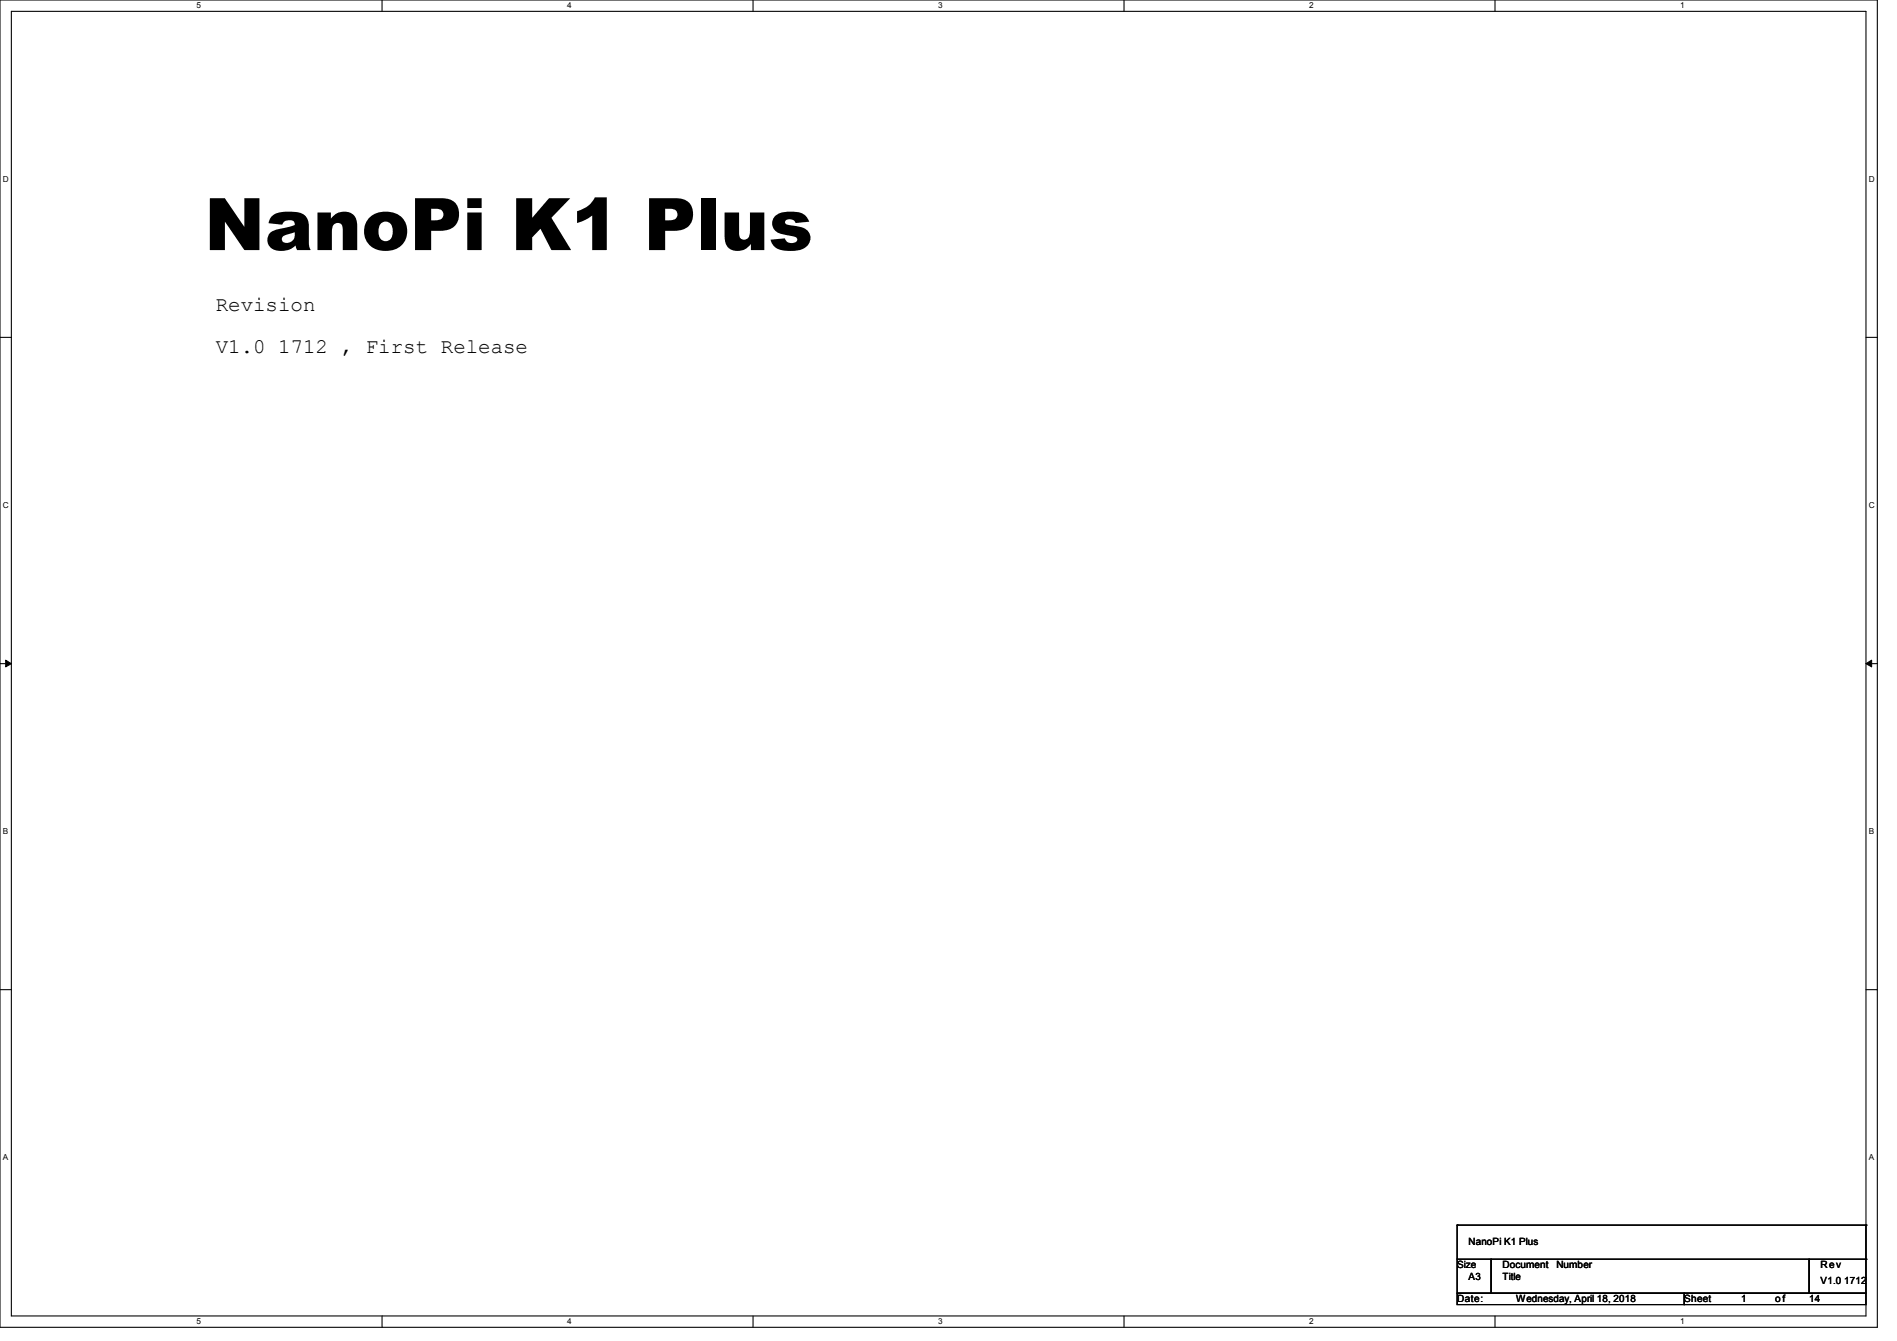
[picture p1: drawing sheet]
<svg xmlns="http://www.w3.org/2000/svg" width="297mm" height="210mm" viewBox="0 0 297 210" stroke-linecap="round" stroke-linejoin="round" font-family="sans-serif">
<defs><g id="words">
<text font-size="11.3" x="32" y="39.2">NanoPi K1 Plus</text>
<g font-size="3.3">
<text x="33.8" y="48.8">Revision</text>
<text x="33.8" y="55.3">V1.0 1712 , First Release</text>
</g>
<g font-size="1.6">
<text x="229.9" y="194.9">NanoPi K1 Plus</text>
<text x="228.1" y="198.6">Size</text>
<text x="228.1" y="204">Date:</text>
<text x="229.9" y="200.4">A3</text>
<text x="235.2" y="198.6">Document</text>
<text x="235.3" y="200.4">Title</text>
<text x="237.4" y="204">Wednesday, April 18, 2018</text>
<text x="243.7" y="198.6">Number</text>
<text x="263.7" y="204">Sheet</text>
<text x="272.6" y="204">1</text>
<text x="277.9" y="204">o f</text>
<text x="283.3" y="204">14</text>
<text x="285" y="198.6">Rev</text>
<text x="285" y="201.1">V1.0 1712</text>
</g>
<g font-size="1.3">
<text x="30.8" y="1.3">5</text>
<text x="88.8" y="1.3">4</text>
<text x="146.9" y="1.3">3</text>
<text x="205" y="1.3">2</text>
<text x="263.1" y="1.3">1</text>
<text x=".5" y="28.4">D</text>
<text x="292.6" y="28.4">D</text>
<text x=".5" y="79.5">C</text>
<text x="292.6" y="79.5">C</text>
<text x=".5" y="130.6">B</text>
<text x="292.6" y="130.6">B</text>
<text x=".5" y="181.7">A</text>
<text x="292.6" y="181.7">A</text>
<text x="30.8" y="207.4">5</text>
<text x="88.8" y="207.4">4</text>
<text x="146.9" y="207.4">3</text>
<text x="205" y="207.4">2</text>
<text x="263.1" y="207.4">1</text>
</g>
</g></defs>
<path d="M0 0h293.9v207.9h-293.9zM1.8 1.8h290.3v204.3h-290.3z" fill="none" stroke="#000" stroke-width=".17"/>
<g fill="#fff">
<path d="M30.8 .2h.7v1.4h-.7z"/>
<path d="M30.8 206.2h.7v1.4h-.7z"/>
</g>
<path d="M59.8 0v1.8M59.8 206.1v1.8" fill="none" stroke="#000" stroke-width=".17"/>
<g fill="#fff">
<path d="M88.8 .2h.7v1.4h-.7z"/>
<path d="M88.8 206.2h.7v1.4h-.7z"/>
</g>
<path d="M117.9 0v1.8M117.9 206.1v1.8" fill="none" stroke="#000" stroke-width=".17"/>
<g fill="#fff">
<path d="M146.9 .2h.7v1.4h-.7z"/>
<path d="M146.9 206.2h.7v1.4h-.7z"/>
</g>
<path d="M176 0v1.8M176 206.1v1.8" fill="none" stroke="#000" stroke-width=".17"/>
<g fill="#fff">
<path d="M205 .2h.7v1.4h-.7z"/>
<path d="M205 206.2h.7v1.4h-.7z"/>
</g>
<path d="M234.1 0v1.8M234.1 206.1v1.8" fill="none" stroke="#000" stroke-width=".17"/>
<g fill="#fff">
<path d="M263.1 .2h.6v1.4h-.6z"/>
<path d="M263.1 206.2h.6v1.4h-.6z"/>
<path d="M.5 27.3h.9v1.4h-.9z"/>
<path d="M292.6 27.3h.9v1.4h-.9z"/>
<path d="M.5 78.4h.9v1.4h-.9z"/>
<path d="M292.6 78.4h.9v1.4h-.9z"/>
</g>
<path d="M0 52.8h1.8M292.1 52.8h1.8" fill="none" stroke="#000" stroke-width=".17"/>
<g fill="#fff">
<path d="M.5 129.5h.8v1.4h-.8z"/>
<path d="M292.6 129.5h.8v1.4h-.8z"/>
</g>
<path d="M0 103.9h1.8M292.1 103.9h1.8" fill="none" stroke="#000" stroke-width=".17"/>
<path d="M.9 103.4l.9 .5-.9 .5zM292.1 103.9l.9-.5v1z" fill="#000" stroke="#000" stroke-width=".16"/>
<g fill="#fff">
<path d="M.5 180.5h.8v1.4h-.8z"/>
<path d="M292.6 180.5h.8v1.4h-.8z"/>
</g>
<g fill="none" stroke="#000" stroke-width=".17">
<path d="M0 155h1.8M292.1 155h1.8M228.1 197.2h5.4v5.3h-5.4zM228.1 191.9h.1M228.1 191.9v5.3M228.1 191.9h64M233.5 197.2h49.8v5.3h-49.8zM283.3 197.2h8.8v5.3h-8.8zM292.1 191.9h.1M292.1 197.2h.1M292.1 191.9v5.3M228.1 202.5h35.6v1.8h-35.6z"/>
<path d="M263.7 202.5h28.4v1.8h-28.4z"/>
</g>
<use href="#words"/>
</svg>
